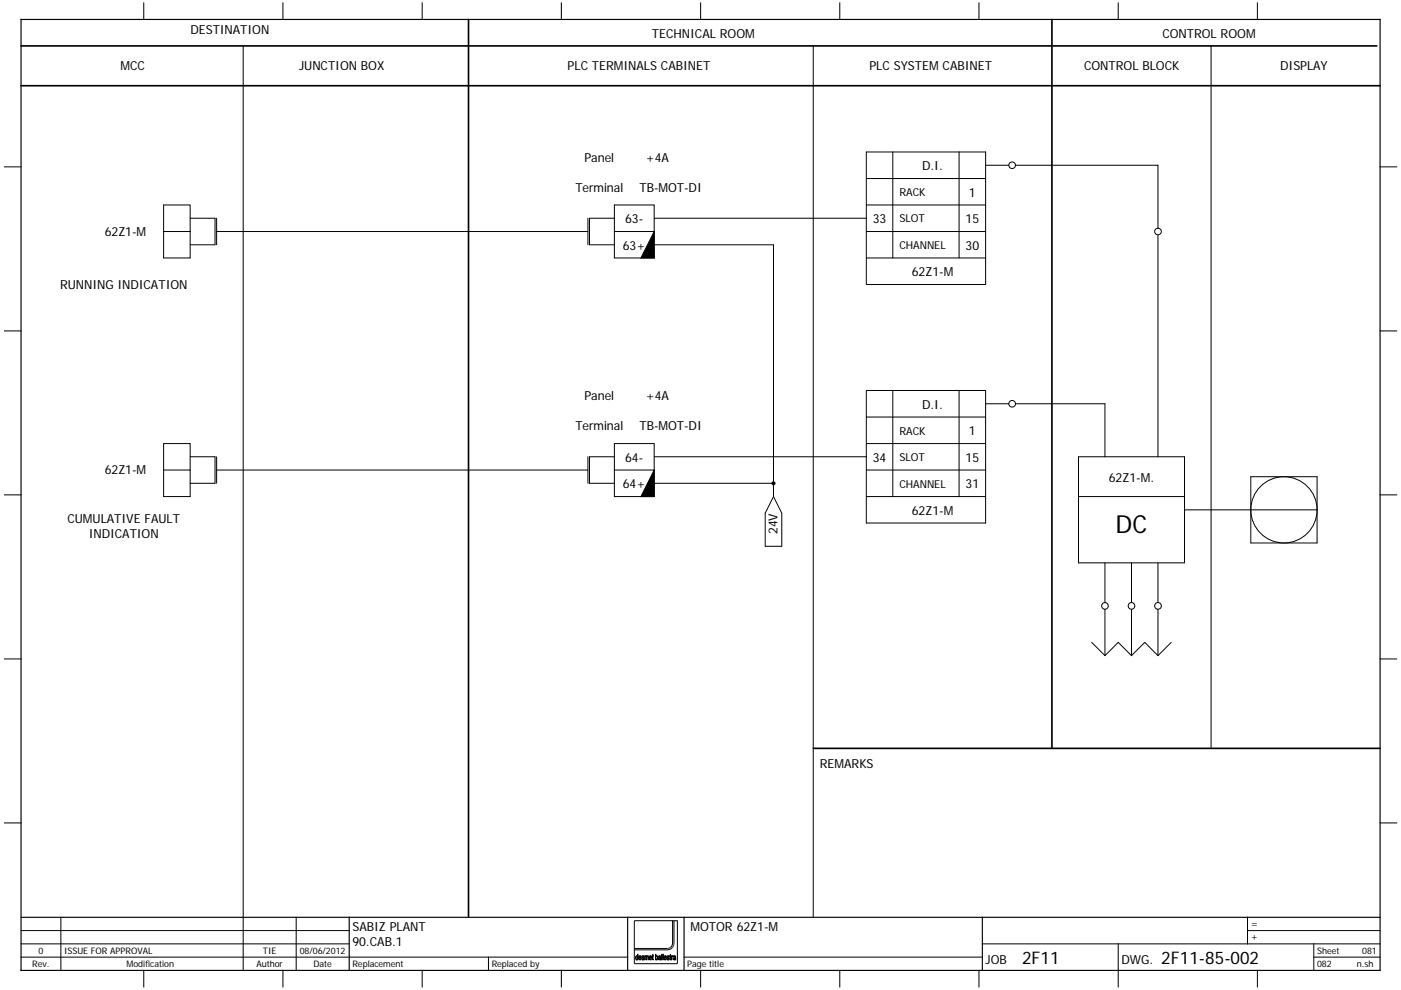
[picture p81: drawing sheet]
<svg xmlns="http://www.w3.org/2000/svg" width="297mm" height="210mm" viewBox="0 0 297 210" stroke-linecap="round" stroke-linejoin="round" font-family="sans-serif">
<defs><g id="words">
<text font-size="5.3" x="236.5" y="113">DC</text>
<g font-size="3.7">
<text x="216.7" y="204.4">2F11</text>
<text x="246.2" y="204.4">2F11-85-002</text>
</g>
<g font-size="2.6">
<text x="40.4" y="7.2">DESTINATION</text>
<text x="138.2" y="8">TECHNICAL ROOM</text>
<text x="246.4" y="8">CONTROL ROOM</text>
<text x="25.6" y="14.8">MCC</text>
<text x="63.4" y="14.8">JUNCTION BOX</text>
<text x="120.4" y="14.8">PLC TERMINALS CABINET</text>
<text x="184.3" y="14.8">PLC SYSTEM CABINET</text>
<text x="229.8" y="14.8">CONTROL BLOCK</text>
<text x="271.4" y="14.8">DISPLAY</text>
<text x="123.9" y="34.3">Panel</text>
<text x="136.9" y="34.3">+4A</text>
<text x="122" y="40.6">Terminal</text>
<text x="135.6" y="40.6">TB-MOT-DI</text>
<text x="195.5" y="36.1">D.I.</text>
<text x="205.4" y="41.7">1</text>
<text x="132.5" y="47.3">63-</text>
<text x="185" y="47.3">33</text>
<text x="204.7" y="47.3">15</text>
<text x="22.2" y="50">62Z1-M</text>
<text x="132.1" y="52.9">63+</text>
<text x="204.7" y="52.9">30</text>
<text x="193.3" y="58.5">62Z1-M</text>
<text x="12.7" y="61.4">RUNNING INDICATION</text>
<text x="123.9" y="84.9">Panel</text>
<text x="136.9" y="84.9">+4A</text>
<text x="195.5" y="86.7">D.I.</text>
<text x="122" y="91.2">Terminal</text>
<text x="135.6" y="91.2">TB-MOT-DI</text>
<text x="205.4" y="92.3">1</text>
<text x="22.2" y="100.5">62Z1-M</text>
<text x="132.5" y="97.9">64-</text>
<text x="185" y="97.9">34</text>
<text x="204.7" y="97.9">15</text>
<text x="132.1" y="103.5">64+</text>
<text x="204.7" y="103.5">31</text>
<text x="235.1" y="102.1">62Z1-M.</text>
<text x="14.3" y="110.9">CUMULATIVE FAULT</text>
<text x="164.8" y="113.3" transform="rotate(-90 164.8 113.3)">24V</text>
<text x="193.3" y="109.2">62Z1-M</text>
<text x="18.8" y="114.1">INDICATION</text>
<text x="173.8" y="162.9">REMARKS</text>
<text x="74.7" y="197.4">SABIZ PLANT</text>
<text x="146.4" y="197.4">MOTOR 62Z1-M</text>
<text x="74.7" y="200.6">90.CAB.1</text>
<text x="209" y="204.4">JOB</text>
<text x="237.8" y="204.4">DWG.</text>
</g>
<g font-size="2.3">
<text x="190.7" y="41.6">RACK</text>
<text x="190.7" y="47.2">SLOT</text>
<text x="190.7" y="52.8">CHANNEL</text>
<text x="190.7" y="92.2">RACK</text>
<text x="190.7" y="97.8">SLOT</text>
<text x="190.7" y="103.4">CHANNEL</text>
</g>
<g font-size="2.1">
<text x="265.2" y="196.7">=</text>
<text x="265.2" y="199.5">+</text>
</g>
<g font-size="1.9">
<text x="8.1" y="202.3">0</text>
<text x="13.6" y="202.3">ISSUE FOR APPROVAL</text>
<text x="55.7" y="202.3">TIE</text>
<text x="63.5" y="202.3">08/06/2012</text>
<text x="279.2" y="202.3">Sheet</text>
<text x="288.8" y="202.3">081</text>
<text x="6.8" y="205.1">Rev.</text>
<text x="26.8" y="205.1">Modification</text>
<text x="54.4" y="205.1">Author</text>
<text x="66.4" y="205.1">Date</text>
<text x="74.7" y="205.1">Replacement</text>
<text x="104.3" y="205.1">Replaced by</text>
<text x="145.7" y="205.1">Page title</text>
<text x="279.2" y="205.1">082</text>
<text x="287.7" y="205.1">n.sh</text>
</g>
</g></defs>
<path d="M209.8 .5l-209 209M296.2 .6l-295.4 208.8M.8 209.2l.3 .3" fill="none" stroke="#fff" stroke-width=".21"/>
<g fill="none" stroke="#010101" stroke-width=".21">
<path d="M30.5 .6v3.5M60 .6v3.5M89.5 .6v3.5M119 .6v3.5M148.5 .6v3.5M178.1 .6v3.5M207.6 .6v3.5M237.1 .6v3.5M266.6 .6v3.5M.9 35.4h3.6M292.6 35.4h3.5M.9 70.2h3.6"/>
<path d="M292.6 70.2h3.5M.9 105h3.6M292.6 105h3.5M.9 139.8h3.6M292.6 139.8h3.5M.9 174.5h3.6M292.6 174.5h3.5M4.5 197.4h69.5M12.9 194.6v11.2M51.6 194.6v11.2M62.8 194.6v11.2M134.5 195.3h8.1v5a1.08 1.08 0 0 1-1.1 .9h-7z"/>
<path d="M264.5 197.4h28.1M264.5 194.6v5.6M4.5 203h128.6M4.5 200.2h69.5M30.5 205.8v3.5M60 205.8v3.5M89.5 205.8v3.5M103.6 203v2.8M119 205.8v3.5M135.6 203.4h.1M135.6 203.4l.1 .1M135.6 202.8h.2l.1 .3h-.4z"/>
<path d="M135.7 203.5h.1M135.9 202.8h.1M135.9 202.8l.1 .4-.2-.1v.1h-.3l.1 .2M135.9 202.8a.4 .4 0 0 0-.5 .2 .4 .4 0 0 0 .1 .5l.2 .1 .3-.3-.3 .2M148.5 205.8v3.5M178.1 205.8v3.5M207.6 205.8v3.5M208.3 200.2h84.3M237.1 200.2v9.1M266.6 205.8v3.5M278.6 203h14M278.6 200.2v5.6"/>
</g>
<path d="M4.5 4.1h288.1v201.7h-288.1zM4.5 194.6h288.1M74 194.6v11.2M133.1 194.6v11.2M145 194.6v11.2M208.3 194.6v11.2" fill="none" stroke="#010101" stroke-width=".25"/>
<path d="M135.6 202.7l.3 .2 .1 .3h-.2v-.3l-.2-.1-.1 .3h.3v.1h-.3l.1 .2 .1 .1 .3-.2a.32 .32 0 0 1-.5 .3 .32 .32 0 0 1-.1-.5z" fill="#010101"/>
<path d="M137.8 202.7a.43 .43 0 0 0-.2 .6 .43 .43 0 0 0 .5 .2l.1-.2-.3 .2-.1-.1M137.8 203.4h.1M137.8 202.8h.2l.1 .3h-.4zM137.8 202.7l.3 .1M137.8 202.7h.1M138.1 202.8h.1M138.1 202.8l.1 .4h-.2v-.1v.1h-.3l.1 .2" fill="none" stroke="#010101" stroke-width=".21"/>
<path d="M137.7 202.8l.3-.1 .1 .1 .1 .4h-.2l.1-.1-.1-.3-.2 .1-.1 .2h.3v.1h-.3l.1 .3 .4-.2-.3 .3-.2-.2z" fill="#010101"/>
<path d="M139.1 203.3h.1M139.1 203.3v-.1a.24 .24 0 0 1 0-.3 .24 .24 0 0 1 .3 0 .24 .24 0 0 1 0 .4l-.2 .2M139.1 203.3l.1 .2M139.2 203.5v.1M139.2 203.5h.1M139.3 202.7h.1M139.4 202.7l.1 .2M139.4 202.7l-.3 .1-.1-.4v1.2l.1-.1 .1 .1M139.5 202.9l-.1 .5-.2 .2M139.5 202.9h.1" fill="none" stroke="#010101" stroke-width=".21"/>
<path d="M139 202.4l.1 .4a.43 .43 0 0 1 .4 .3 .43 .43 0 0 1-.2 .5v-.8a.44 .44 0 0 0-.1 .8l-.1-.1-.1 .1z" fill="#010101"/>
<g fill="none" stroke="#010101" stroke-width=".21">
<path d="M139.7 203.1l-.1 .3 .2 .2M139.7 202.7h.3l.1 .2v.7l-.1-.1-.2 .1M139.7 202.7h.1M139.7 202.7l-.1 .2 .3-.1 .1 .1-.3 .2M139.7 203.1h.1M139.8 203.5v.1zM139.9 203.4v.1M140 202.7h.1"/>
<circle cx="139.9" cy="203.3" r=".17"/>
</g>
<path d="M139.7 202.7l.4 .1v.8l-.1-.1-.2 .1 .2-.5-.3 .2 .1 .3-.2-.1v-.3l.4-.2-.1-.2-.3 .1z" fill="#010101"/>
<path d="M140.9 203.4h.1M140.9 203.4l.1 .1M140.9 202.8h.2l.1 .3h-.3zM141 203.5h.1M141.2 202.8h.1M141.2 202.8l.1 .4h-.2v-.1l-.2 .1v.2M141.2 202.8a.4 .4 0 0 0-.5 .2 .4 .4 0 0 0 .2 .5l.2 .1 .2-.3-.2 .2" fill="none" stroke="#010101" stroke-width=".21"/>
<path d="M141 202.7l.3 .2v.2l-.2 .1 .1-.3h-.3v.2h.2l-.2 .1 .1 .3 .3-.2-.2 .3a.49 .49 0 0 1-.4-.4 .49 .49 0 0 1 .3-.5z" fill="#010101"/>
<g fill="none" stroke="#010101" stroke-width=".21">
<path d="M142.9 202.7l.3 .1 .1 .8-.6-.1 .1-.3 .2-.1M142.9 202.7h.1M142.9 202.7l-.2 .2 .4-.1v.3M142.9 203.1h.1M143 203.1h.1M143.1 202.7h.1"/>
<circle cx="143.1" cy="203.3" r=".17"/>
</g>
<path d="M142.8 202.8h.4l.1 .8h-.3l.1-.5-.2 .2 .1 .3-.3-.1 .1-.3 .3-.2-.1-.2-.3 .1z" fill="#010101"/>
<path d="M134.9 203.4h.1M134.9 203.4v-.5a.3 .3 0 0 1 .3 .2 .3 .3 0 0 1-.2 .4M134.9 203.4l.1 .1M134.9 202.7a.58 .58 0 0 0 .1 .9v-.1M135 202.7l.2 .1 .1-.4v1.2l-.1-.1-.2 .1v-.1M135 202.7h-.1M135 203.5h.1" fill="none" stroke="#010101" stroke-width=".21"/>
<path d="M135.2 202.4l.1 1.2-.1-.1-.2 .1 .2-.3-.2-.5-.1 .2 .1 .6a.48 .48 0 0 1-.2-.5 .48 .48 0 0 1 .3-.4l.1 .1z" fill="#010101"/>
<path d="M136.2 203.4h.1M136.2 203.5h.1M136.3 203.5h.1M136.4 202.7h.1M136.4 202.7a.28 .28 0 0 0-.3 .3 .28 .28 0 0 0 .3 .3l-.1 .2M136.4 202.7l.1 .2-.2-.1-.1 .2a.32 .32 0 0 1 .4 .3 .32 .32 0 0 1-.4 .3l-.1-.3 .1 .1" fill="none" stroke="#010101" stroke-width=".21"/>
<path d="M136.1 202.8l.3-.1 .1 .2-.2-.1-.1 .2a.32 .32 0 0 1 .4 .3 .32 .32 0 0 1-.4 .3l-.1-.3 .2 .2 .2-.2-.4-.2z" fill="#010101"/>
<path d="M136.7 202.7l.1 .1 .2-.1 .1 .1 .3-.1 .1 .9-.1-.8-.2 .1-.1 .7v-.7l-.2-.1-.2 .8zM137 202.7h.1M137.2 202.9h.1" fill="none" stroke="#010101" stroke-width=".21"/>
<path d="M136.7 202.7l.1 .1 .2-.1 .1 .1 .3-.1 .1 .9-.2-.8-.1 .2v.6l-.2-.8-.2 .1-.1 .7z" fill="#010101"/>
<path d="M138.3 202.5l.1-.1 .2 .3v.9l-.3-.1zM138.4 203.4h.1" fill="none" stroke="#010101" stroke-width=".21"/>
<path d="M138.3 202.5l.1-.1 .2 .3v.9l-.3-.1z" fill="#010101"/>
<path d="M140.3 202.4l.1 1.2z" fill="none" stroke="#010101" stroke-width=".21"/>
<path d="M140.3 202.4l.1 1.2z" fill="#010101"/>
<path d="M140.5 202.4l.1 1.2z" fill="none" stroke="#010101" stroke-width=".21"/>
<path d="M140.5 202.4l.1 1.2z" fill="#010101"/>
<path d="M141.6 203.4h.1M141.6 203.5h.1M141.7 203.5h.1M141.8 202.7l.1 .2-.2-.1-.2 .2a.32 .32 0 0 1 .4 .3 .32 .32 0 0 1-.3 .3l-.2-.3 .2 .1M141.8 202.7h.1M141.8 202.7a.28 .28 0 0 0-.4 .3 .28 .28 0 0 0 .4 .3l-.1 .2" fill="none" stroke="#010101" stroke-width=".21"/>
<path d="M141.5 202.8l.3-.1 .1 .2-.2-.1-.2 .2a.31 .31 0 0 1 .5 .3 .31 .31 0 0 1-.5 .2l-.1-.2 .3 .2 .1-.1-.3-.3z" fill="#010101"/>
<path d="M142.1 202.5l.1-.1 .1 .3v.9l-.2-.1zM142.2 203.4h.1" fill="none" stroke="#010101" stroke-width=".21"/>
<path d="M142.1 202.5l.1-.1 .1 .3v.9l-.2-.1z" fill="#010101"/>
<path d="M142.4 202.7l.1 .1 .2-.1-.2 .2v.7zM142.7 202.7h.1" fill="none" stroke="#010101" stroke-width=".21"/>
<path d="M142.4 202.7l.1 .1 .2-.1-.2 .2v.7z" fill="#010101"/>
<g fill="none" stroke="#010101" stroke-width=".21">
<path d="M51.6 9.7v184.9M172.4 9.7v184.9M256.8 9.7v149M183.7 37.9h25.3M183.7 32.2h25.3v28.1h-25.3zM189.3 32.2v22.5M203.3 32.2v22.5M209 35.1h4.9M215.3 35.1h30.2v13.3M34.7 49.1h5.6v5.6h-5.6v-11.2h5.6v5.6M130.3 43.5h8.4v11.2h-8.4zM130.3 49.1h8.4"/>
<path d="M138.7 51.9h25.3v53.4M138.7 49.1l-2.8 5.6h2.8M138.7 46.3h45M138.7 49.1v5.6M183.7 49.1h25.3M183.7 54.7h25.3M183.7 43.5h25.3M245.5 49.8v47.1M34.7 99.7h5.6v5.6h-5.6v-11.2h5.6v5.6M130.3 94.1h8.4v11.2h-8.4zM130.3 99.7h8.4M138.7 96.9h45"/>
<path d="M183.7 82.8h25.3v28.1h-25.3zM183.7 88.5h25.3M183.7 94.1h25.3M183.7 99.7h25.3M189.3 82.8v22.5M203.3 82.8v22.5M209 85.6h4.9M215.3 85.6h19v11.3M228.7 96.9h22.4v22.5h-22.4zM138.7 102.5h25.6M164 105.3l1.8 3.5v7.1h-3.6v-7.1zM183.7 105.3h25.3"/>
<path d="M228.7 105.3h22.4M234.3 119.4v8.4M245.5 119.4v8.4M251.1 108.1h28.1M265.2 101.1h14v14.1h-14zM231.5 136.2l2.8 2.9M234.3 129.2v9.9M237.1 136.2l-2.8 2.9M242.7 136.2l2.8 2.9M245.5 129.2v9.9M248.3 136.2l-2.8 2.9M142.6 195.3h.3"/>
<path d="M142.9 195.3v4.8a1.41 1.41 0 0 1-1.4 1.4h-7M142.9 195.3h.7v9.1h-9.1v-3.2M145 203h63.3"/>
<circle cx="214.6" cy="35.1" r=".71"/>
<circle cx="245.5" cy="49.1" r=".71"/>
<circle cx="214.6" cy="85.6" r=".71"/>
<circle cx="272.2" cy="108.1" r="7"/>
<circle cx="234.3" cy="128.5" r=".7"/>
<circle cx="245.5" cy="128.5" r=".71"/>
</g>
<g fill="none" stroke="#010101" stroke-width=".35">
<path d="M4.5 18.2h288.1M4.5 9.7h287.4M99.3 4.1v190.5M223 4.1v154.6M172.4 158.7h120.2"/>
<circle cx="164" cy="102.5" r=".25"/>
</g>
<path d="M138.7 49.1v5.6h-2.8z" fill="#010101"/>
<path d="M138.7 99.7v5.6h-2.8z" fill="none" stroke="#010101" stroke-width=".21"/>
<path d="M138.7 99.7v5.6h-2.8z" fill="#010101"/>
<g fill="none" stroke="#010101" stroke-width=".21">
<path d="M40.3 46.3h5.3v5.6h-5.3M45.9 49.1h78.7M45.9 46.3v5.6M124.6 46.3v5.6M130.3 46.3h-5.3v5.6h5.3M40.3 96.9h5.3v5.6h-5.3M45.9 96.9v5.6M45.9 99.7h78.7M124.6 96.9v5.6M130.3 96.9h-5.3v5.6h5.3M239.9 119.4v8.4M237.1 136.2l2.8 2.9"/>
<path d="M239.9 129.2v9.9M242.7 136.2l-2.8 2.9"/>
<circle cx="239.9" cy="128.5" r=".71"/>
</g>
<use href="#words"/>
</svg>
